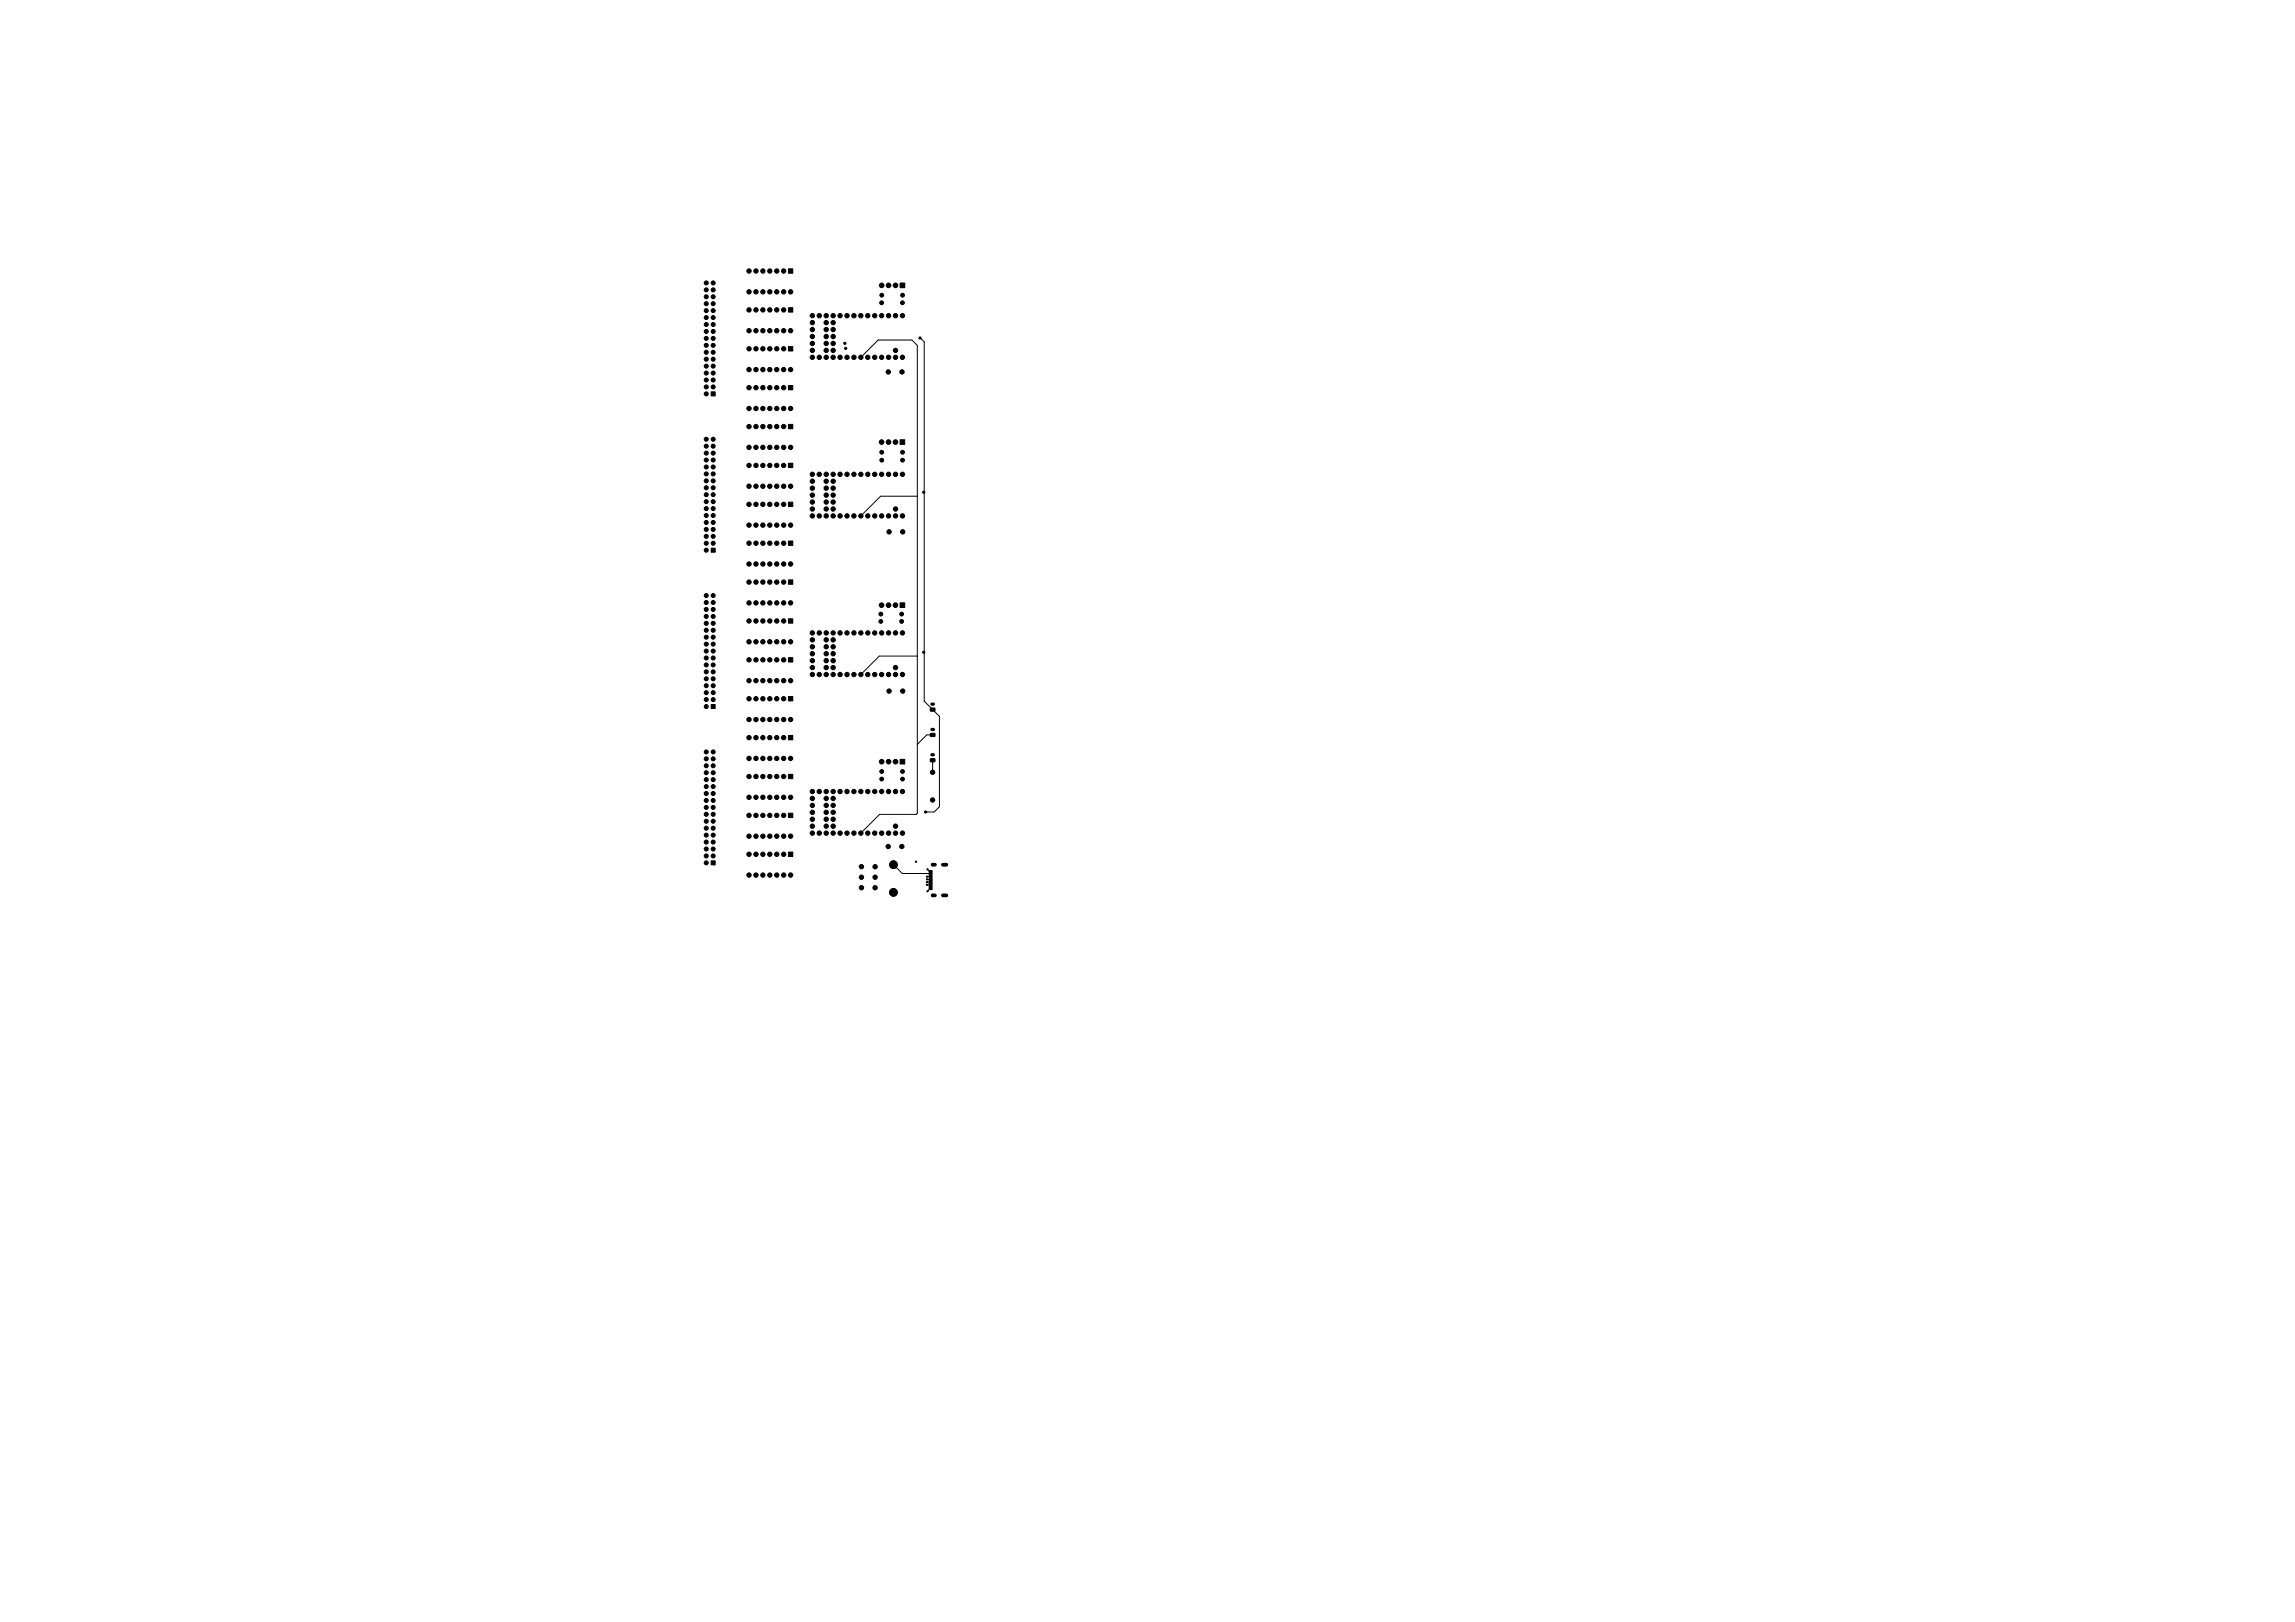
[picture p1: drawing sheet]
<svg xmlns="http://www.w3.org/2000/svg" width="841mm" height="594mm" viewBox="0 0 841 594" stroke-linecap="round" stroke-linejoin="round" font-family="sans-serif">
<g fill="#000" stroke="#000" stroke-width=".37">
<path d="M288.9 98.5h1.6v1.6h-1.6zM288.9 112.7h1.6v1.6h-1.6zM329.9 103.7h1.7v1.7h-1.7zM288.9 126.9h1.6v1.6h-1.6zM260.6 143.5h1.5v1.5h-1.5zM288.9 141.2h1.6v1.6h-1.6zM288.9 155.4h1.6v1.6h-1.6zM288.9 169.7h1.6v1.6h-1.6zM329.8 161.1h1.7v1.7h-1.7zM288.9 183.9h1.6v1.6h-1.6zM288.9 198.2h1.6v1.6h-1.6zM260.6 200.8h1.5v1.5h-1.5z"/>
<path d="M288.9 212.4h1.6v1.6h-1.6zM288.9 226.6h1.6v1.6h-1.6zM329.8 220.8h1.7v1.7h-1.7zM260.6 258h1.5v1.5h-1.5zM288.9 240.9h1.6v1.6h-1.6zM288.9 255.1h1.6v1.6h-1.6zM288.9 269.4h1.6v1.6h-1.6zM329.9 278.1h1.7v1.7h-1.7zM341 268.6h1.5l.1 1-1.5 .2zM341 277.9h1.5l.1 1-1.5 .1zM341 259.4l1.5-.1 .1 1-1.5 .2zM288.9 297.8h1.6v1.6h-1.6z"/>
<path d="M288.9 283.6h1.6v1.6h-1.6zM260.6 315.3h1.5v1.5h-1.5zM288.9 312.1h1.6v1.6h-1.6zM340.5 318.8h1.1v.6h-1.1zM341.4 316.4l1.3-.2 .3 .7-.3 .3h-1.1l-.3-.3zM345.2 316.4l1.7-.2 .4 .6-.4 .4h-1.4l-.4-.3zM340.5 325.2h1.1v.6h-1.1zM340.5 324.4h1.1v.6h-1.1zM340.5 323.4h1.1v.3h-1.1zM340.5 322.4h1.1v.3h-1.1zM340.5 321.9h1.1v.3h-1.1zM340.5 320.9h1.1v.3h-1.1z"/>
<path d="M340.5 319.6h1.1v.6h-1.1zM340.5 320.4h1.1v.3h-1.1zM340.5 321.4h1.1v.3h-1.1zM340.5 322.9h1.1v.3h-1.1zM340.5 323.9h1.1v.3h-1.1zM341.4 327.6l1.3-.1 .3 .6-.3 .3h-1.1l-.3-.3zM345.2 327.6l1.7-.1 .4 .6-.4 .3h-1.4l-.4-.3z"/>
<circle cx="274.5" cy="99.3" r=".8"/>
<circle cx="277" cy="99.3" r=".8"/>
<circle cx="279.6" cy="99.3" r=".8"/>
<circle cx="282.1" cy="99.3" r=".8"/>
<circle cx="284.6" cy="99.3" r=".8"/>
<circle cx="287.2" cy="99.3" r=".8"/>
<circle cx="258.8" cy="103.6" r=".74"/>
<circle cx="258.8" cy="113.8" r=".74"/>
<circle cx="258.8" cy="108.7" r=".74"/>
<circle cx="258.8" cy="118.9" r=".74"/>
<circle cx="258.8" cy="116.3" r=".74"/>
<circle cx="258.8" cy="111.2" r=".74"/>
<circle cx="258.8" cy="106.2" r=".74"/>
<circle cx="261.3" cy="118.9" r=".74"/>
<circle cx="261.3" cy="111.2" r=".74"/>
<circle cx="261.3" cy="113.8" r=".74"/>
<circle cx="261.3" cy="116.3" r=".74"/>
<circle cx="261.3" cy="106.2" r=".74"/>
<circle cx="261.3" cy="108.7" r=".74"/>
<circle cx="261.3" cy="103.6" r=".74"/>
<circle cx="274.5" cy="113.5" r=".8"/>
<circle cx="274.5" cy="106.9" r=".8"/>
<circle cx="277" cy="113.5" r=".8"/>
<circle cx="277" cy="106.9" r=".8"/>
<circle cx="279.6" cy="113.5" r=".8"/>
<circle cx="279.6" cy="106.9" r=".8"/>
<circle cx="282.1" cy="106.9" r=".8"/>
<circle cx="282.1" cy="113.5" r=".8"/>
<circle cx="284.6" cy="113.5" r=".8"/>
<circle cx="284.6" cy="106.9" r=".8"/>
<circle cx="287.2" cy="113.5" r=".8"/>
<circle cx="287.2" cy="106.9" r=".8"/>
<circle cx="289.7" cy="106.9" r=".8"/>
<circle cx="297.7" cy="115.6" r=".8"/>
<circle cx="297.7" cy="118.2" r=".8"/>
<circle cx="300.2" cy="115.6" r=".8"/>
<circle cx="302.8" cy="115.6" r=".8"/>
<circle cx="302.8" cy="118.2" r=".8"/>
<circle cx="305.3" cy="115.6" r=".8"/>
<circle cx="305.3" cy="118.2" r=".8"/>
<circle cx="307.9" cy="115.6" r=".8"/>
<circle cx="310.4" cy="115.6" r=".8"/>
<circle cx="312.9" cy="115.6" r=".8"/>
<circle cx="315.5" cy="115.6" r=".8"/>
<circle cx="318" cy="115.6" r=".8"/>
<circle cx="320.6" cy="115.6" r=".8"/>
<circle cx="323.1" cy="110.9" r=".7"/>
<circle cx="323.1" cy="115.6" r=".8"/>
<circle cx="323.1" cy="104.5" r=".85"/>
<circle cx="323.1" cy="108.1" r=".7"/>
<circle cx="325.6" cy="115.6" r=".8"/>
<circle cx="325.6" cy="104.5" r=".85"/>
<circle cx="328.2" cy="115.6" r=".8"/>
<circle cx="328.2" cy="104.5" r=".85"/>
<circle cx="330.7" cy="110.9" r=".7"/>
<circle cx="330.7" cy="115.6" r=".8"/>
<circle cx="330.8" cy="108.1" r=".7"/>
<circle cx="258.8" cy="136.6" r=".74"/>
<circle cx="258.8" cy="139.2" r=".74"/>
<circle cx="258.8" cy="126.5" r=".74"/>
<circle cx="258.8" cy="129" r=".74"/>
<circle cx="258.8" cy="123.9" r=".74"/>
<circle cx="258.8" cy="134.1" r=".74"/>
<circle cx="258.8" cy="131.6" r=".74"/>
<circle cx="258.8" cy="121.4" r=".74"/>
<circle cx="261.3" cy="136.6" r=".74"/>
<circle cx="261.3" cy="131.6" r=".74"/>
<circle cx="261.3" cy="134.1" r=".74"/>
<circle cx="261.3" cy="129" r=".74"/>
<circle cx="261.3" cy="123.9" r=".74"/>
<circle cx="261.3" cy="126.5" r=".74"/>
<circle cx="261.3" cy="139.2" r=".74"/>
<circle cx="261.3" cy="121.4" r=".74"/>
<circle cx="274.5" cy="135.4" r=".8"/>
<circle cx="274.5" cy="121.1" r=".8"/>
<circle cx="274.5" cy="127.7" r=".8"/>
<circle cx="277" cy="127.7" r=".8"/>
<circle cx="277" cy="135.4" r=".8"/>
<circle cx="277" cy="121.1" r=".8"/>
<circle cx="279.6" cy="121.1" r=".8"/>
<circle cx="279.6" cy="135.4" r=".8"/>
<circle cx="279.6" cy="127.7" r=".8"/>
<circle cx="282.1" cy="127.7" r=".8"/>
<circle cx="282.1" cy="135.4" r=".8"/>
<circle cx="282.1" cy="121.1" r=".8"/>
<circle cx="284.6" cy="135.4" r=".8"/>
<circle cx="284.6" cy="127.7" r=".8"/>
<circle cx="284.6" cy="121.1" r=".8"/>
<circle cx="287.2" cy="135.4" r=".8"/>
<circle cx="287.2" cy="121.1" r=".8"/>
<circle cx="287.2" cy="127.7" r=".8"/>
<circle cx="289.7" cy="135.4" r=".8"/>
<circle cx="289.7" cy="121.1" r=".8"/>
<circle cx="297.7" cy="130.9" r=".8"/>
<circle cx="297.7" cy="128.3" r=".8"/>
<circle cx="297.7" cy="125.8" r=".8"/>
<circle cx="297.7" cy="120.7" r=".8"/>
<circle cx="297.7" cy="123.2" r=".8"/>
<circle cx="300.2" cy="130.9" r=".8"/>
<circle cx="302.8" cy="130.9" r=".8"/>
<circle cx="302.8" cy="128.3" r=".8"/>
<circle cx="302.8" cy="125.8" r=".8"/>
<circle cx="302.8" cy="123.2" r=".8"/>
<circle cx="302.8" cy="120.7" r=".8"/>
<circle cx="305.3" cy="128.3" r=".8"/>
<circle cx="305.3" cy="123.2" r=".8"/>
<circle cx="305.3" cy="120.7" r=".8"/>
<circle cx="305.3" cy="130.9" r=".8"/>
<circle cx="305.3" cy="125.8" r=".8"/>
<circle cx="307.9" cy="130.9" r=".8"/>
<circle cx="309.6" cy="125.8" r=".4"/>
<circle cx="309.9" cy="127.6" r=".4"/>
<circle cx="310.4" cy="130.9" r=".8"/>
<circle cx="312.9" cy="130.9" r=".8"/>
<circle cx="315.5" cy="130.9" r=".8"/>
<circle cx="318" cy="130.9" r=".8"/>
<circle cx="320.6" cy="130.9" r=".8"/>
<circle cx="323.1" cy="130.9" r=".8"/>
<circle cx="325.5" cy="136.2" r=".8"/>
<circle cx="325.6" cy="130.9" r=".8"/>
<circle cx="328.2" cy="130.9" r=".8"/>
<circle cx="328.2" cy="128.3" r=".8"/>
<circle cx="330.5" cy="136.2" r=".8"/>
<circle cx="330.7" cy="130.9" r=".8"/>
<circle cx="337.1" cy="123.8" r=".4"/>
<circle cx="258.8" cy="144.3" r=".74"/>
<circle cx="258.8" cy="141.7" r=".74"/>
<circle cx="261.3" cy="141.7" r=".74"/>
<circle cx="274.5" cy="156.2" r=".8"/>
<circle cx="274.5" cy="142" r=".8"/>
<circle cx="274.5" cy="149.6" r=".8"/>
<circle cx="277" cy="149.6" r=".8"/>
<circle cx="277" cy="142" r=".8"/>
<circle cx="277" cy="156.2" r=".8"/>
<circle cx="279.6" cy="156.2" r=".8"/>
<circle cx="279.6" cy="149.6" r=".8"/>
<circle cx="279.6" cy="142" r=".8"/>
<circle cx="282.1" cy="156.2" r=".8"/>
<circle cx="282.1" cy="149.6" r=".8"/>
<circle cx="282.1" cy="142" r=".8"/>
<circle cx="284.6" cy="149.6" r=".8"/>
<circle cx="284.6" cy="156.2" r=".8"/>
<circle cx="284.6" cy="142" r=".8"/>
<circle cx="287.2" cy="149.6" r=".8"/>
<circle cx="287.2" cy="156.2" r=".8"/>
<circle cx="287.2" cy="142" r=".8"/>
<circle cx="289.7" cy="149.6" r=".8"/>
<circle cx="258.8" cy="160.9" r=".74"/>
<circle cx="258.8" cy="171" r=".74"/>
<circle cx="258.8" cy="173.6" r=".74"/>
<circle cx="258.8" cy="168.5" r=".74"/>
<circle cx="258.8" cy="166" r=".74"/>
<circle cx="258.8" cy="176.1" r=".74"/>
<circle cx="258.8" cy="163.4" r=".74"/>
<circle cx="258.8" cy="178.7" r=".74"/>
<circle cx="261.3" cy="166" r=".74"/>
<circle cx="261.3" cy="178.7" r=".74"/>
<circle cx="261.3" cy="173.6" r=".74"/>
<circle cx="261.3" cy="160.9" r=".74"/>
<circle cx="261.3" cy="168.5" r=".74"/>
<circle cx="261.3" cy="163.4" r=".74"/>
<circle cx="261.3" cy="176.1" r=".74"/>
<circle cx="261.3" cy="171" r=".74"/>
<circle cx="274.5" cy="163.9" r=".8"/>
<circle cx="274.5" cy="170.5" r=".8"/>
<circle cx="274.5" cy="178.1" r=".8"/>
<circle cx="277" cy="178.1" r=".8"/>
<circle cx="277" cy="170.5" r=".8"/>
<circle cx="277" cy="163.9" r=".8"/>
<circle cx="279.6" cy="178.1" r=".8"/>
<circle cx="279.6" cy="170.5" r=".8"/>
<circle cx="279.6" cy="163.9" r=".8"/>
<circle cx="282.1" cy="163.9" r=".8"/>
<circle cx="282.1" cy="178.1" r=".8"/>
<circle cx="282.1" cy="170.5" r=".8"/>
<circle cx="284.6" cy="163.9" r=".8"/>
<circle cx="284.6" cy="178.1" r=".8"/>
<circle cx="284.6" cy="170.5" r=".8"/>
<circle cx="287.2" cy="178.1" r=".8"/>
<circle cx="287.2" cy="170.5" r=".8"/>
<circle cx="287.2" cy="163.9" r=".8"/>
<circle cx="289.7" cy="178.1" r=".8"/>
<circle cx="289.7" cy="163.9" r=".8"/>
<circle cx="297.7" cy="173.7" r=".8"/>
<circle cx="297.7" cy="176.3" r=".8"/>
<circle cx="297.7" cy="178.8" r=".8"/>
<circle cx="300.2" cy="173.7" r=".8"/>
<circle cx="302.8" cy="173.7" r=".8"/>
<circle cx="302.8" cy="178.8" r=".8"/>
<circle cx="302.8" cy="176.3" r=".8"/>
<circle cx="305.3" cy="178.8" r=".8"/>
<circle cx="305.3" cy="173.7" r=".8"/>
<circle cx="305.3" cy="176.3" r=".8"/>
<circle cx="307.9" cy="173.7" r=".8"/>
<circle cx="310.4" cy="173.7" r=".8"/>
<circle cx="312.9" cy="173.7" r=".8"/>
<circle cx="315.5" cy="173.7" r=".8"/>
<circle cx="318" cy="173.7" r=".8"/>
<circle cx="320.6" cy="173.7" r=".8"/>
<circle cx="323.1" cy="161.9" r=".85"/>
<circle cx="323.1" cy="173.7" r=".8"/>
<circle cx="323.1" cy="165.6" r=".7"/>
<circle cx="323.1" cy="168.5" r=".7"/>
<circle cx="325.6" cy="161.9" r=".85"/>
<circle cx="325.6" cy="173.7" r=".8"/>
<circle cx="328.1" cy="161.9" r=".85"/>
<circle cx="328.2" cy="173.7" r=".8"/>
<circle cx="330.7" cy="173.7" r=".8"/>
<circle cx="330.7" cy="165.6" r=".7"/>
<circle cx="330.7" cy="168.5" r=".7"/>
<circle cx="258.8" cy="191.4" r=".74"/>
<circle cx="258.8" cy="199" r=".74"/>
<circle cx="258.8" cy="183.7" r=".74"/>
<circle cx="258.8" cy="196.4" r=".74"/>
<circle cx="258.8" cy="188.8" r=".74"/>
<circle cx="258.8" cy="181.2" r=".74"/>
<circle cx="258.8" cy="193.9" r=".74"/>
<circle cx="258.8" cy="186.3" r=".74"/>
<circle cx="261.3" cy="183.7" r=".74"/>
<circle cx="261.3" cy="188.8" r=".74"/>
<circle cx="261.3" cy="199" r=".74"/>
<circle cx="261.3" cy="193.9" r=".74"/>
<circle cx="261.3" cy="196.4" r=".74"/>
<circle cx="261.3" cy="191.4" r=".74"/>
<circle cx="261.3" cy="186.3" r=".74"/>
<circle cx="261.3" cy="181.2" r=".74"/>
<circle cx="274.5" cy="199" r=".8"/>
<circle cx="274.5" cy="184.7" r=".8"/>
<circle cx="274.5" cy="192.3" r=".8"/>
<circle cx="277" cy="199" r=".8"/>
<circle cx="277" cy="192.3" r=".8"/>
<circle cx="277" cy="184.7" r=".8"/>
<circle cx="279.6" cy="199" r=".8"/>
<circle cx="279.6" cy="192.3" r=".8"/>
<circle cx="279.6" cy="184.7" r=".8"/>
<circle cx="282.1" cy="199" r=".8"/>
<circle cx="282.1" cy="184.7" r=".8"/>
<circle cx="282.1" cy="192.3" r=".8"/>
<circle cx="284.6" cy="199" r=".8"/>
<circle cx="284.6" cy="184.7" r=".8"/>
<circle cx="284.6" cy="192.3" r=".8"/>
<circle cx="287.2" cy="199" r=".8"/>
<circle cx="287.2" cy="192.3" r=".8"/>
<circle cx="287.2" cy="184.7" r=".8"/>
<circle cx="289.7" cy="192.3" r=".8"/>
<circle cx="297.7" cy="181.3" r=".8"/>
<circle cx="297.7" cy="183.9" r=".8"/>
<circle cx="297.7" cy="186.4" r=".8"/>
<circle cx="297.7" cy="189" r=".8"/>
<circle cx="300.2" cy="189" r=".8"/>
<circle cx="302.8" cy="181.3" r=".8"/>
<circle cx="302.8" cy="183.9" r=".8"/>
<circle cx="302.8" cy="189" r=".8"/>
<circle cx="302.8" cy="186.4" r=".8"/>
<circle cx="305.3" cy="186.4" r=".8"/>
<circle cx="305.3" cy="181.3" r=".8"/>
<circle cx="305.3" cy="183.9" r=".8"/>
<circle cx="305.3" cy="189" r=".8"/>
<circle cx="307.9" cy="189" r=".8"/>
<circle cx="310.4" cy="189" r=".8"/>
<circle cx="312.9" cy="189" r=".8"/>
<circle cx="315.5" cy="189" r=".8"/>
<circle cx="318" cy="189" r=".8"/>
<circle cx="320.6" cy="189" r=".8"/>
<circle cx="323.1" cy="189" r=".8"/>
<circle cx="325.6" cy="189" r=".8"/>
<circle cx="325.8" cy="194.8" r=".8"/>
<circle cx="328.2" cy="186.4" r=".8"/>
<circle cx="328.2" cy="189" r=".8"/>
<circle cx="330.7" cy="189" r=".8"/>
<circle cx="330.8" cy="194.8" r=".8"/>
<circle cx="338.5" cy="180.3" r=".4"/>
<circle cx="258.8" cy="201.5" r=".74"/>
<circle cx="258.8" cy="218.1" r=".74"/>
<circle cx="261.3" cy="218.1" r=".74"/>
<circle cx="274.5" cy="213.2" r=".8"/>
<circle cx="274.5" cy="206.6" r=".8"/>
<circle cx="277" cy="213.2" r=".8"/>
<circle cx="277" cy="206.6" r=".8"/>
<circle cx="279.6" cy="213.2" r=".8"/>
<circle cx="279.6" cy="206.6" r=".8"/>
<circle cx="282.1" cy="213.2" r=".8"/>
<circle cx="282.1" cy="206.6" r=".8"/>
<circle cx="284.6" cy="213.2" r=".8"/>
<circle cx="284.6" cy="206.6" r=".8"/>
<circle cx="287.2" cy="213.2" r=".8"/>
<circle cx="287.2" cy="206.6" r=".8"/>
<circle cx="289.7" cy="206.6" r=".8"/>
<circle cx="258.8" cy="230.8" r=".74"/>
<circle cx="258.8" cy="225.8" r=".74"/>
<circle cx="258.8" cy="238.5" r=".74"/>
<circle cx="258.8" cy="228.3" r=".74"/>
<circle cx="258.8" cy="220.7" r=".74"/>
<circle cx="258.8" cy="235.9" r=".74"/>
<circle cx="258.8" cy="223.2" r=".74"/>
<circle cx="258.8" cy="233.4" r=".74"/>
<circle cx="261.3" cy="235.9" r=".74"/>
<circle cx="261.3" cy="230.8" r=".74"/>
<circle cx="261.3" cy="238.5" r=".74"/>
<circle cx="261.3" cy="225.8" r=".74"/>
<circle cx="261.3" cy="223.2" r=".74"/>
<circle cx="261.3" cy="233.4" r=".74"/>
<circle cx="261.3" cy="228.3" r=".74"/>
<circle cx="261.3" cy="220.7" r=".74"/>
<circle cx="274.5" cy="220.8" r=".8"/>
<circle cx="274.5" cy="235.1" r=".8"/>
<circle cx="274.5" cy="227.4" r=".8"/>
<circle cx="277" cy="220.8" r=".8"/>
<circle cx="277" cy="235.1" r=".8"/>
<circle cx="277" cy="227.4" r=".8"/>
<circle cx="279.6" cy="220.8" r=".8"/>
<circle cx="279.6" cy="235.1" r=".8"/>
<circle cx="279.6" cy="227.4" r=".8"/>
<circle cx="282.1" cy="220.8" r=".8"/>
<circle cx="282.1" cy="227.4" r=".8"/>
<circle cx="282.1" cy="235.1" r=".8"/>
<circle cx="284.6" cy="220.8" r=".8"/>
<circle cx="284.6" cy="227.4" r=".8"/>
<circle cx="284.6" cy="235.1" r=".8"/>
<circle cx="287.2" cy="220.8" r=".8"/>
<circle cx="287.2" cy="235.1" r=".8"/>
<circle cx="287.2" cy="227.4" r=".8"/>
<circle cx="289.7" cy="220.8" r=".8"/>
<circle cx="289.7" cy="235.1" r=".8"/>
<circle cx="297.7" cy="236.9" r=".8"/>
<circle cx="297.7" cy="234.4" r=".8"/>
<circle cx="297.7" cy="239.4" r=".8"/>
<circle cx="297.7" cy="231.8" r=".8"/>
<circle cx="300.2" cy="231.8" r=".8"/>
<circle cx="302.8" cy="231.8" r=".8"/>
<circle cx="302.8" cy="239.4" r=".8"/>
<circle cx="302.8" cy="234.4" r=".8"/>
<circle cx="302.8" cy="236.9" r=".8"/>
<circle cx="305.3" cy="239.4" r=".8"/>
<circle cx="305.3" cy="231.8" r=".8"/>
<circle cx="305.3" cy="234.4" r=".8"/>
<circle cx="305.3" cy="236.9" r=".8"/>
<circle cx="307.9" cy="231.8" r=".8"/>
<circle cx="310.4" cy="231.8" r=".8"/>
<circle cx="312.9" cy="231.8" r=".8"/>
<circle cx="315.5" cy="231.8" r=".8"/>
<circle cx="318" cy="231.8" r=".8"/>
<circle cx="320.6" cy="231.8" r=".8"/>
<circle cx="322.8" cy="227.6" r=".7"/>
<circle cx="322.8" cy="224.9" r=".7"/>
<circle cx="323.1" cy="221.6" r=".85"/>
<circle cx="323.1" cy="231.8" r=".8"/>
<circle cx="325.6" cy="221.6" r=".85"/>
<circle cx="325.6" cy="231.8" r=".8"/>
<circle cx="328.1" cy="221.6" r=".85"/>
<circle cx="328.2" cy="231.8" r=".8"/>
<circle cx="330.4" cy="227.6" r=".7"/>
<circle cx="330.4" cy="224.9" r=".7"/>
<circle cx="330.7" cy="231.8" r=".8"/>
<circle cx="338.5" cy="238.9" r=".4"/>
<circle cx="258.8" cy="241" r=".74"/>
<circle cx="258.8" cy="248.6" r=".74"/>
<circle cx="258.8" cy="246.1" r=".74"/>
<circle cx="258.8" cy="258.8" r=".74"/>
<circle cx="258.8" cy="253.7" r=".74"/>
<circle cx="258.8" cy="251.2" r=".74"/>
<circle cx="258.8" cy="243.5" r=".74"/>
<circle cx="258.8" cy="256.2" r=".74"/>
<circle cx="261.3" cy="256.2" r=".74"/>
<circle cx="261.3" cy="251.2" r=".74"/>
<circle cx="261.3" cy="246.1" r=".74"/>
<circle cx="261.3" cy="248.6" r=".74"/>
<circle cx="261.3" cy="241" r=".74"/>
<circle cx="261.3" cy="253.7" r=".74"/>
<circle cx="261.3" cy="243.5" r=".74"/>
<circle cx="274.5" cy="249.3" r=".8"/>
<circle cx="274.5" cy="241.7" r=".8"/>
<circle cx="274.5" cy="255.9" r=".8"/>
<circle cx="277" cy="249.3" r=".8"/>
<circle cx="277" cy="255.9" r=".8"/>
<circle cx="277" cy="241.7" r=".8"/>
<circle cx="279.6" cy="249.3" r=".8"/>
<circle cx="279.6" cy="241.7" r=".8"/>
<circle cx="279.6" cy="255.9" r=".8"/>
<circle cx="282.1" cy="241.7" r=".8"/>
<circle cx="282.1" cy="249.3" r=".8"/>
<circle cx="282.1" cy="255.9" r=".8"/>
<circle cx="284.6" cy="255.9" r=".8"/>
<circle cx="284.6" cy="249.3" r=".8"/>
<circle cx="284.6" cy="241.7" r=".8"/>
<circle cx="287.2" cy="255.9" r=".8"/>
<circle cx="287.2" cy="249.3" r=".8"/>
<circle cx="287.2" cy="241.7" r=".8"/>
<circle cx="289.7" cy="249.3" r=".8"/>
<circle cx="297.7" cy="247.1" r=".8"/>
<circle cx="297.7" cy="244.5" r=".8"/>
<circle cx="297.7" cy="242" r=".8"/>
<circle cx="300.2" cy="247.1" r=".8"/>
<circle cx="302.8" cy="242" r=".8"/>
<circle cx="302.8" cy="244.5" r=".8"/>
<circle cx="302.8" cy="247.1" r=".8"/>
<circle cx="305.3" cy="247.1" r=".8"/>
<circle cx="305.3" cy="244.5" r=".8"/>
<circle cx="305.3" cy="242" r=".8"/>
<circle cx="307.9" cy="247.1" r=".8"/>
<circle cx="310.4" cy="247.1" r=".8"/>
<circle cx="312.9" cy="247.1" r=".8"/>
<circle cx="315.5" cy="247.1" r=".8"/>
<circle cx="318" cy="247.1" r=".8"/>
<circle cx="320.6" cy="247.1" r=".8"/>
<circle cx="323.1" cy="247.1" r=".8"/>
<circle cx="325.6" cy="247.1" r=".8"/>
<circle cx="325.8" cy="253.1" r=".8"/>
<circle cx="328.2" cy="247.1" r=".8"/>
<circle cx="328.2" cy="244.5" r=".8"/>
<circle cx="330.7" cy="247.1" r=".8"/>
<circle cx="330.8" cy="253.1" r=".8"/>
<circle cx="258.8" cy="275.4" r=".74"/>
<circle cx="258.8" cy="277.9" r=".74"/>
<circle cx="261.3" cy="275.4" r=".74"/>
<circle cx="261.3" cy="277.9" r=".74"/>
<circle cx="274.5" cy="270.2" r=".8"/>
<circle cx="274.5" cy="277.8" r=".8"/>
<circle cx="274.5" cy="263.5" r=".8"/>
<circle cx="277" cy="277.8" r=".8"/>
<circle cx="277" cy="270.2" r=".8"/>
<circle cx="277" cy="263.5" r=".8"/>
<circle cx="279.6" cy="277.8" r=".8"/>
<circle cx="279.6" cy="270.2" r=".8"/>
<circle cx="279.6" cy="263.5" r=".8"/>
<circle cx="282.1" cy="270.2" r=".8"/>
<circle cx="282.1" cy="277.8" r=".8"/>
<circle cx="282.1" cy="263.5" r=".8"/>
<circle cx="284.6" cy="263.5" r=".8"/>
<circle cx="284.6" cy="277.8" r=".8"/>
<circle cx="284.6" cy="270.2" r=".8"/>
<circle cx="287.2" cy="277.8" r=".8"/>
<circle cx="287.2" cy="270.2" r=".8"/>
<circle cx="287.2" cy="263.5" r=".8"/>
<circle cx="289.7" cy="263.5" r=".8"/>
<circle cx="289.7" cy="277.8" r=".8"/>
<circle cx="323.1" cy="279" r=".85"/>
<circle cx="325.6" cy="279" r=".85"/>
<circle cx="328.2" cy="279" r=".85"/>
<circle cx="258.8" cy="295.7" r=".74"/>
<circle cx="258.8" cy="290.6" r=".74"/>
<circle cx="258.8" cy="280.5" r=".74"/>
<circle cx="258.8" cy="293.2" r=".74"/>
<circle cx="258.8" cy="298.3" r=".74"/>
<circle cx="258.8" cy="288.1" r=".74"/>
<circle cx="258.8" cy="283" r=".74"/>
<circle cx="258.8" cy="285.6" r=".74"/>
<circle cx="261.3" cy="298.3" r=".74"/>
<circle cx="261.3" cy="283" r=".74"/>
<circle cx="261.3" cy="293.2" r=".74"/>
<circle cx="261.3" cy="290.6" r=".74"/>
<circle cx="261.3" cy="288.1" r=".74"/>
<circle cx="261.3" cy="285.6" r=".74"/>
<circle cx="261.3" cy="295.7" r=".74"/>
<circle cx="261.3" cy="280.5" r=".74"/>
<circle cx="274.5" cy="292" r=".8"/>
<circle cx="274.5" cy="284.4" r=".8"/>
<circle cx="274.5" cy="298.6" r=".8"/>
<circle cx="277" cy="284.4" r=".8"/>
<circle cx="277" cy="292" r=".8"/>
<circle cx="277" cy="298.6" r=".8"/>
<circle cx="279.6" cy="284.4" r=".8"/>
<circle cx="279.6" cy="298.6" r=".8"/>
<circle cx="279.6" cy="292" r=".8"/>
<circle cx="282.1" cy="292" r=".8"/>
<circle cx="282.1" cy="298.6" r=".8"/>
<circle cx="282.1" cy="284.4" r=".8"/>
<circle cx="284.6" cy="298.6" r=".8"/>
<circle cx="284.6" cy="284.4" r=".8"/>
<circle cx="284.6" cy="292" r=".8"/>
<circle cx="287.2" cy="284.4" r=".8"/>
<circle cx="287.2" cy="292" r=".8"/>
<circle cx="287.2" cy="298.6" r=".8"/>
<circle cx="289.7" cy="292" r=".8"/>
<circle cx="297.7" cy="297.5" r=".8"/>
<circle cx="297.7" cy="292.4" r=".8"/>
<circle cx="297.7" cy="289.9" r=".8"/>
<circle cx="297.7" cy="295" r=".8"/>
<circle cx="300.2" cy="289.9" r=".8"/>
<circle cx="302.8" cy="297.5" r=".8"/>
<circle cx="302.8" cy="292.4" r=".8"/>
<circle cx="302.8" cy="295" r=".8"/>
<circle cx="302.8" cy="289.9" r=".8"/>
<circle cx="305.3" cy="289.9" r=".8"/>
<circle cx="305.3" cy="297.5" r=".8"/>
<circle cx="305.3" cy="292.4" r=".8"/>
<circle cx="305.3" cy="295" r=".8"/>
<circle cx="307.9" cy="289.9" r=".8"/>
<circle cx="310.4" cy="289.9" r=".8"/>
<circle cx="312.9" cy="289.9" r=".8"/>
<circle cx="315.5" cy="289.9" r=".8"/>
<circle cx="318" cy="289.9" r=".8"/>
<circle cx="320.6" cy="289.9" r=".8"/>
<circle cx="323.1" cy="289.9" r=".8"/>
<circle cx="323.1" cy="282.6" r=".7"/>
<circle cx="323.1" cy="285.3" r=".7"/>
<circle cx="325.6" cy="289.9" r=".8"/>
<circle cx="328.2" cy="289.9" r=".8"/>
<circle cx="330.7" cy="289.9" r=".8"/>
<circle cx="330.7" cy="282.6" r=".7"/>
<circle cx="330.7" cy="285.3" r=".7"/>
<circle cx="339.2" cy="297.4" r=".4"/>
<circle cx="341.8" cy="293" r=".8"/>
<circle cx="341.8" cy="282.8" r=".8"/>
<circle cx="258.8" cy="303.3" r=".74"/>
<circle cx="258.8" cy="311" r=".74"/>
<circle cx="258.8" cy="308.4" r=".74"/>
<circle cx="258.8" cy="300.8" r=".74"/>
<circle cx="258.8" cy="305.9" r=".74"/>
<circle cx="258.8" cy="316" r=".74"/>
<circle cx="258.8" cy="313.5" r=".74"/>
<circle cx="261.3" cy="305.9" r=".74"/>
<circle cx="261.3" cy="303.3" r=".74"/>
<circle cx="261.3" cy="313.5" r=".74"/>
<circle cx="261.3" cy="311" r=".74"/>
<circle cx="261.3" cy="300.8" r=".74"/>
<circle cx="261.3" cy="308.4" r=".74"/>
<circle cx="274.5" cy="306.3" r=".8"/>
<circle cx="274.5" cy="312.9" r=".8"/>
<circle cx="277" cy="312.9" r=".8"/>
<circle cx="277" cy="306.3" r=".8"/>
<circle cx="279.6" cy="306.3" r=".8"/>
<circle cx="279.6" cy="312.9" r=".8"/>
<circle cx="282.1" cy="306.3" r=".8"/>
<circle cx="282.1" cy="312.9" r=".8"/>
<circle cx="284.6" cy="306.3" r=".8"/>
<circle cx="284.6" cy="312.9" r=".8"/>
<circle cx="287.2" cy="312.9" r=".8"/>
<circle cx="287.2" cy="306.3" r=".8"/>
<circle cx="289.7" cy="306.3" r=".8"/>
<circle cx="297.7" cy="302.6" r=".8"/>
<circle cx="297.7" cy="305.1" r=".8"/>
<circle cx="297.7" cy="300.1" r=".8"/>
<circle cx="300.2" cy="305.1" r=".8"/>
<circle cx="302.8" cy="302.6" r=".8"/>
<circle cx="302.8" cy="300.1" r=".8"/>
<circle cx="302.8" cy="305.1" r=".8"/>
<circle cx="305.3" cy="302.6" r=".8"/>
<circle cx="305.3" cy="300.1" r=".8"/>
<circle cx="305.3" cy="305.1" r=".8"/>
<circle cx="307.9" cy="305.1" r=".8"/>
<circle cx="310.4" cy="305.1" r=".8"/>
<circle cx="312.9" cy="305.1" r=".8"/>
<circle cx="315.5" cy="305.1" r=".8"/>
<circle cx="315.7" cy="317.4" r=".8"/>
<circle cx="318" cy="305.1" r=".8"/>
<circle cx="320.6" cy="305.1" r=".8"/>
<circle cx="320.7" cy="317.4" r=".8"/>
<circle cx="323.1" cy="305.1" r=".8"/>
<circle cx="325.5" cy="310" r=".8"/>
<circle cx="325.6" cy="305.1" r=".8"/>
<circle cx="327.4" cy="316.7" r="1.45"/>
<circle cx="328.2" cy="302.6" r=".8"/>
<circle cx="328.2" cy="305.1" r=".8"/>
<circle cx="330.5" cy="310" r=".8"/>
<circle cx="330.7" cy="305.1" r=".8"/>
<circle cx="335.7" cy="315.6" r=".23"/>
<circle cx="339.9" cy="318.4" r=".23"/>
<circle cx="274.5" cy="320.5" r=".8"/>
<circle cx="277" cy="320.5" r=".8"/>
<circle cx="279.6" cy="320.5" r=".8"/>
<circle cx="282.1" cy="320.5" r=".8"/>
<circle cx="284.6" cy="320.5" r=".8"/>
<circle cx="287.2" cy="320.5" r=".8"/>
<circle cx="289.7" cy="320.5" r=".8"/>
<circle cx="315.7" cy="321.3" r=".8"/>
<circle cx="315.7" cy="325.1" r=".8"/>
<circle cx="320.7" cy="321.3" r=".8"/>
<circle cx="320.7" cy="325.1" r=".8"/>
<circle cx="327.4" cy="326.9" r="1.45"/>
<circle cx="339.7" cy="322.1" r=".23"/>
<circle cx="339.7" cy="323.1" r=".23"/>
<circle cx="339.7" cy="324.1" r=".23"/>
<circle cx="339.7" cy="321.1" r=".23"/>
<circle cx="339.9" cy="326.4" r=".23"/>
</g>
<path d="M341.5 257.9h.5M341.5 267.2h.5M341.5 276.4h.5" fill="none" stroke="#000" stroke-width="1.2"/>
<path d="M345.7 316.7h1M345.7 327.9h1" fill="none" stroke="#000" stroke-width="1"/>
<path d="M341.7 316.7h.9M341.7 327.9h.9" fill="none" stroke="#000" stroke-width=".9"/>
<g fill="none" stroke="#000" stroke-width=".37">
<path d="M315.5 130.9l6.3-6.4h12.4l2 2v171.3l-.5 .5h-13.4l-6.8 6.8M337.1 123.8l1.6 1.4v131.6l5.6 5.6v33.1l-2 1.9h-3.1M336.2 181.7h-13.5l-7.2 7.3M338.7 180.2l-.2 .1M338.7 238.7l-.2 .2M336.2 240.3h-14l-6.7 6.8M341.8 278.4v4.4M341.8 269.2h-2.2l-3.4 3.4M327.4 316.7l3.2 3.2h10.4M339.9 318.4l.7 .7h.4M339.7 322.1h.1M339.7 323.1h.1"/>
<path d="M339.7 321.1h.1M339.7 324.1h.1M339.7 323.1h1.3M339.7 322.1h1.3M339.7 324.1h1.3M339.7 321.1h1.3M341 325.5l-1.1 .9"/>
</g>
</svg>
